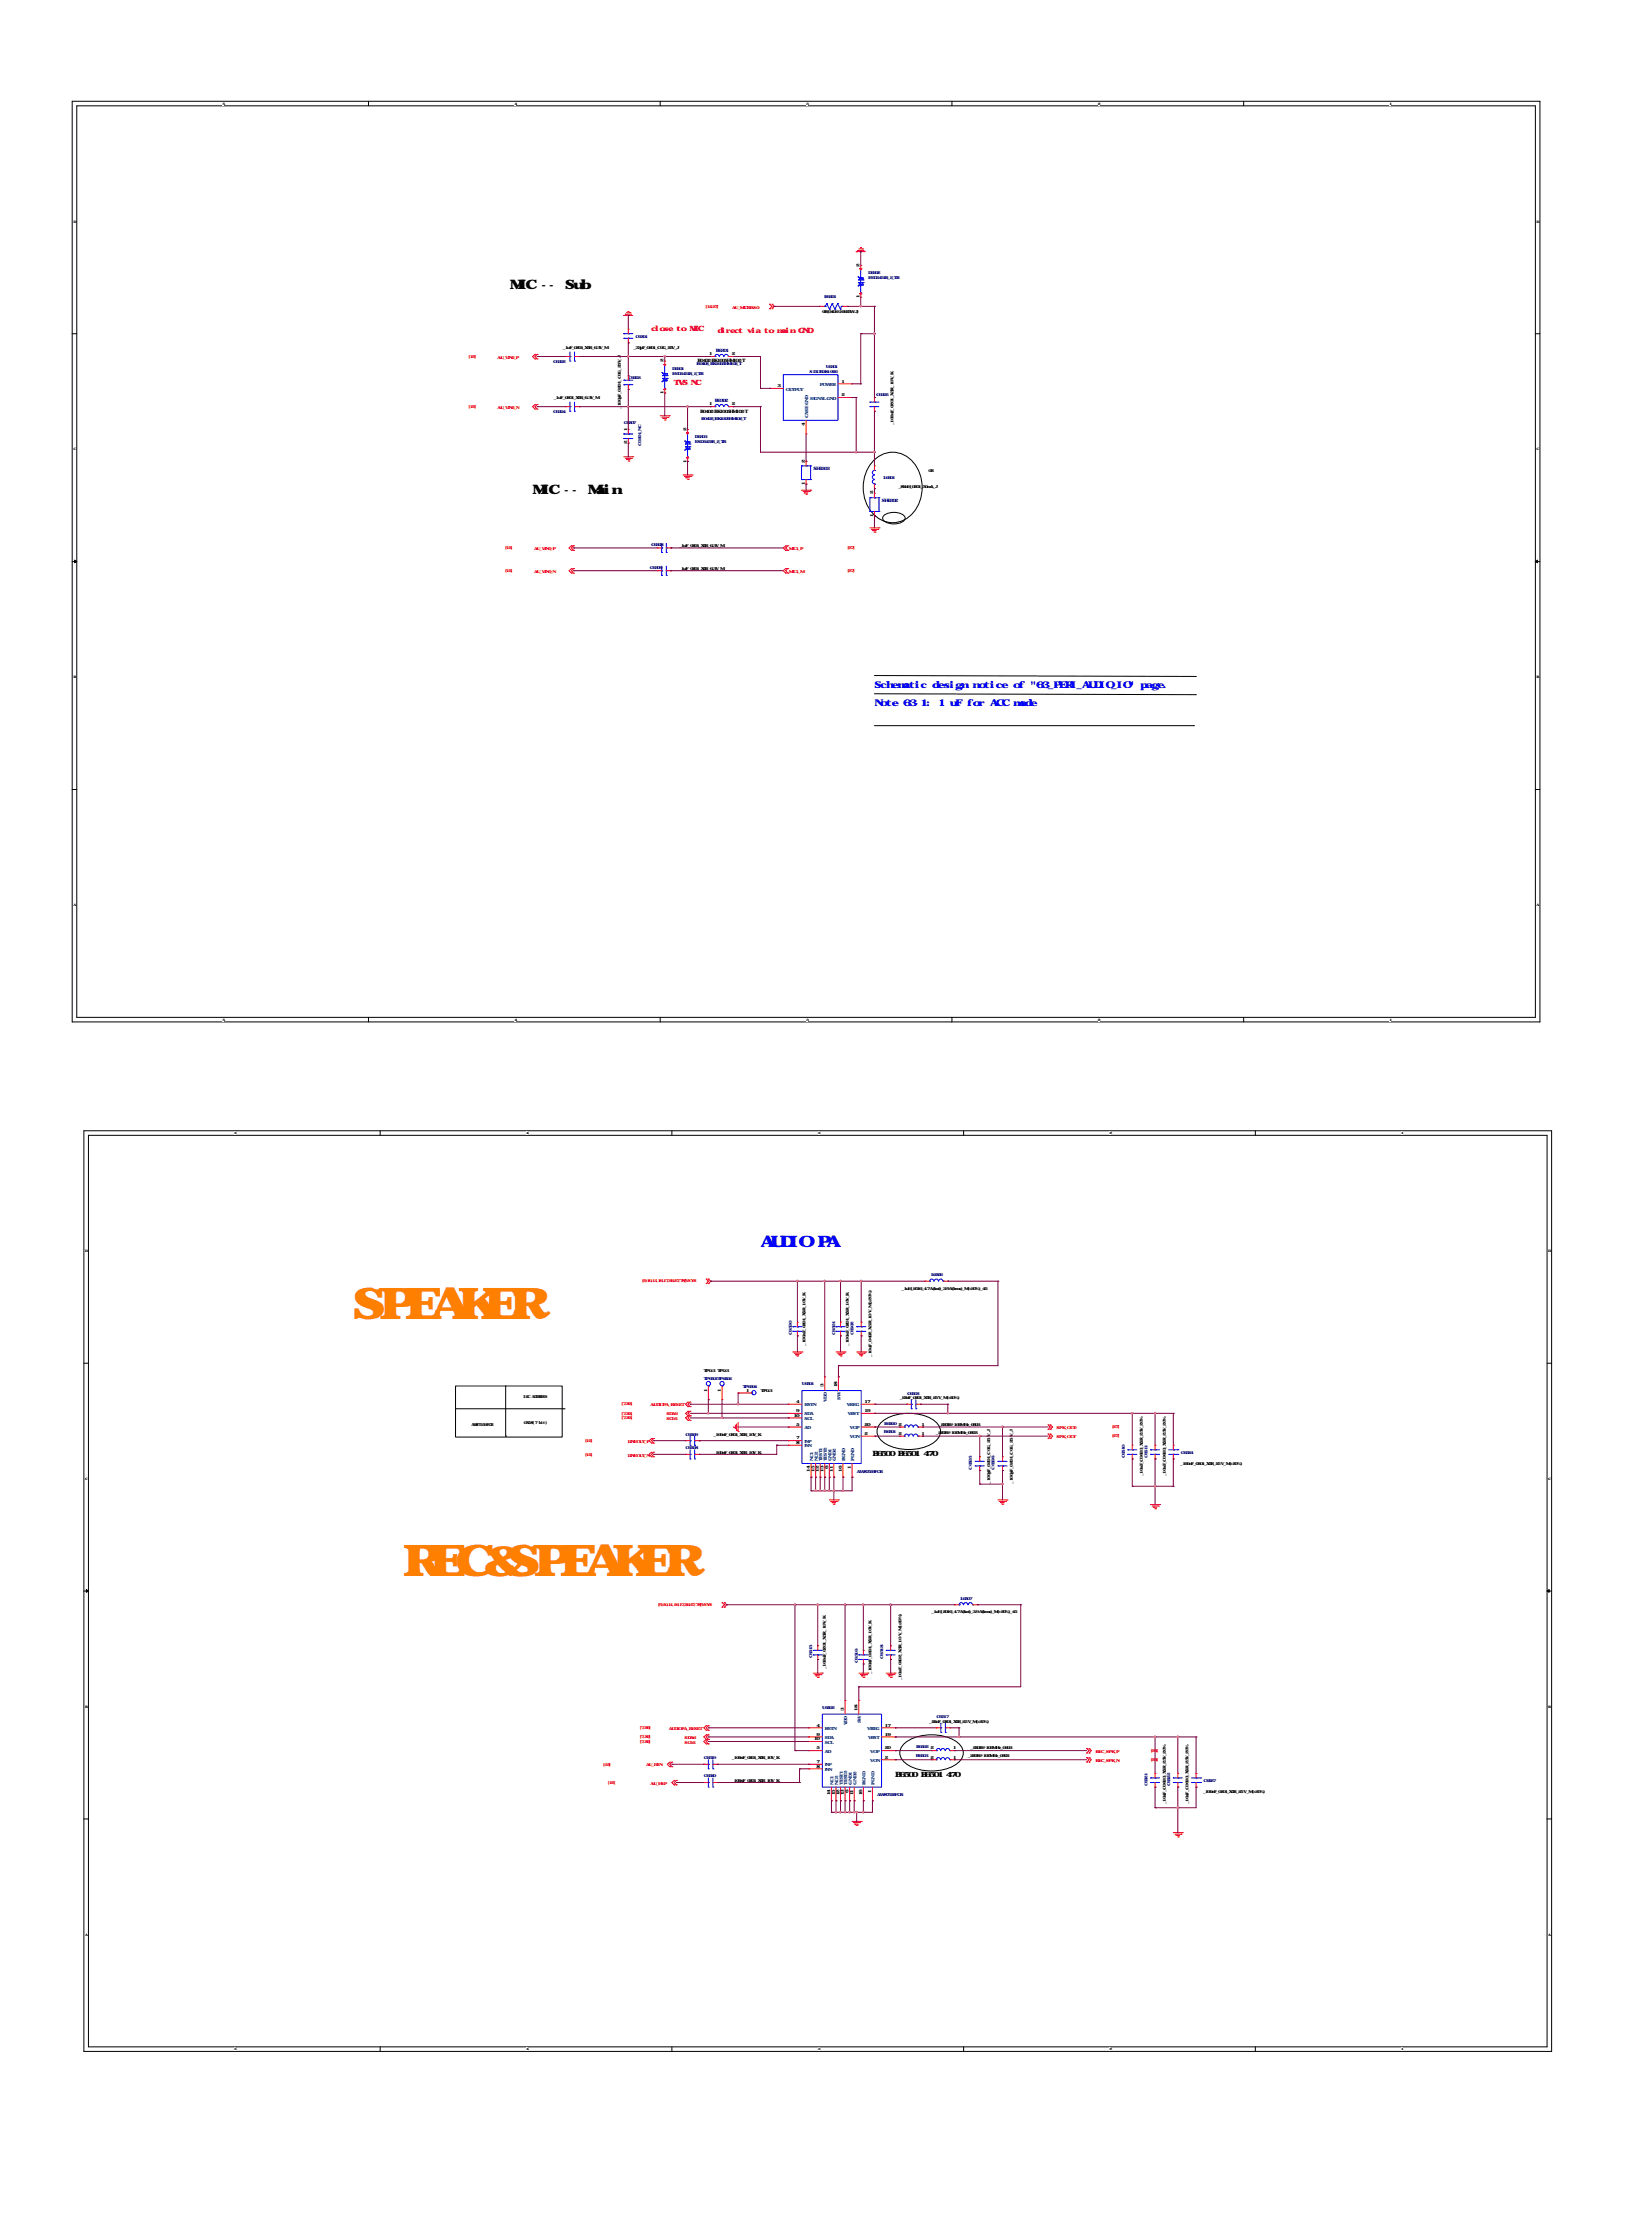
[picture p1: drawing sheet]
<svg xmlns="http://www.w3.org/2000/svg" width="230mm" height="310mm" viewBox="0 0 230 310" stroke-linecap="round" stroke-linejoin="round" font-family="sans-serif">
<defs><g id="words">
<g font-size="6.1" fill="#ff8000">
<text x="49.2" y="183.7">SPEAKER</text>
<text x="56.1" y="219.6">REC&amp;SPEAKER</text>
</g>
<text font-size="2.2" fill="#00f" x="106" y="173.7">AUDIO PA</text>
<g font-size="1.8">
<text x="71" y="40.3">MIC -- Sub</text>
<text x="74.2" y="68.9">MIC -- Main</text>
</g>
<g font-size="1.3" fill="#00f">
<text x="121.8" y="95.8">Schematic design notice of &quot;63_PERI_AUDIO_IO&quot; page.</text>
<text x="121.8" y="98.4">Note 63-1: 1 uF for ACC mode</text>
</g>
<g font-size="1" fill="#f00">
<text x="90.7" y="46.1">close to MIC</text>
<text x="99.9" y="46.4">direct via to main GND</text>
<text x="93.9" y="53.7">TVS NC</text>
</g>
<g font-size="1">
<text x="121.5" y="202.8">B6500 B6501 470 Ω磁珠</text>
<text x="124.7" y="247.6">B6500 B6501 470 Ω磁珠</text>
</g>
<g font-size=".6" fill="#000080">
<text x="114.8" y="41.6">R6301</text>
<text x="120.9" y="38.2">D6302</text>
<text x="120.9" y="38.9">ESD5451R_2_TR</text>
<text x="88.5" y="47">C6301</text>
<text x="77.1" y="50.6">C6302</text>
<text x="87.5" y="52.8">C6303</text>
<text x="93.6" y="51.5">D6301</text>
<text x="93.6" y="52.3">ESD5451R_2_TR</text>
<text x="97.1" y="50.9">B0402_BK1005HM102_T</text>
<text x="99.7" y="49">B6301</text>
<text x="112.8" y="52">S15OB381-066</text>
<text x="115" y="51.2">U6301</text>
<text x="77.1" y="57.5">C6304</text>
<text x="86.9" y="59.1">C6307</text>
<text x="97.7" y="58.5">B0402_BK1005HM102_T</text>
<text x="99.6" y="56">B6302</text>
<text x="122.1" y="55.2">C6305</text>
<text x="89.3" y="62.1" transform="rotate(-90 89.3 62.1)">C0201_NC</text>
<text x="96.8" y="61">D6303</text>
<text x="96.8" y="61.8">ESD5451R_2_TR</text>
<text x="113.3" y="65.5">SH6303</text>
<text x="122.8" y="69.9">SH6302</text>
<text x="123.1" y="66.7">L6301</text>
<text x="90.7" y="76.1">C6308</text>
<text x="90.5" y="79.3">C6309</text>
<text x="129.7" y="177.8">L6506</text>
<text x="110.3" y="186" transform="rotate(-90 110.3 186)">C6500</text>
<text x="116.3" y="186" transform="rotate(-90 116.3 186)">C6501</text>
<text x="118.9" y="186" transform="rotate(-90 118.9 186)">C6502</text>
<text x="98" y="192.3">TP6501TP6502</text>
<text x="103.5" y="193.4">TP6504</text>
<text x="111.7" y="193">U6501</text>
<text x="126.4" y="194.3">C6503</text>
<text x="95.5" y="200">C6509</text>
<text x="95.5" y="201.9">C6508</text>
<text x="123.1" y="199.7">B6501</text>
<text x="123.2" y="198.5">B6500</text>
<text x="156.7" y="203.2" transform="rotate(-90 156.7 203.2)">C6510</text>
<text x="159.9" y="203.2" transform="rotate(-90 159.9 203.2)">C6511</text>
<text x="164.5" y="202.5">C6524</text>
<text x="119.4" y="205.2">AW87559FCR</text>
<text x="135.4" y="204.7" transform="rotate(-90 135.4 204.7)">C6505</text>
<text x="138.6" y="204.7" transform="rotate(-90 138.6 204.7)">C6506</text>
<text x="133.8" y="222.9">L6507</text>
<text x="113.2" y="231" transform="rotate(-90 113.2 231)">C6515</text>
<text x="119.5" y="231.7" transform="rotate(-90 119.5 231.7)">C6516</text>
<text x="123" y="231.1" transform="rotate(-90 123 231.1)">C6518</text>
<text x="114.6" y="238.1">U6502</text>
<text x="130.5" y="239.4">C6517</text>
<text x="98" y="245.1">C6519</text>
<text x="127.6" y="244.8">B6503</text>
<text x="127.6" y="243.6">B6502</text>
<text x="98" y="247.6">C6520</text>
<text x="122.2" y="250.3">AW87559FCR</text>
<text x="159.9" y="248.9" transform="rotate(-90 159.9 248.9)">C6521</text>
<text x="163" y="248.9" transform="rotate(-90 163 248.9)">C6522</text>
<text x="167.7" y="248.3">C6527</text>
</g>
<g font-size=".6">
<text x="119.7" y="41.6" transform="rotate(-90 119.7 41.6)">1</text>
<text x="119.7" y="37.1" transform="rotate(-90 119.7 37.1)">2</text>
<text x="113.2" y="43.6">电阻</text>
<text x="114.5" y="43.6">0R(0402-0.0625W-J)</text>
<text x="77.1" y="48.7">电容</text>
<text x="78.4" y="48.7">_1uF_0201_X5R_6.3V_M</text>
<text x="86.9" y="48.7">电容</text>
<text x="88.2" y="48.7">_33pF_0201_C0G_25V_J</text>
<text x="92.4" y="50.5" transform="rotate(-90 92.4 50.5)">2</text>
<text x="97.2" y="50.4">B0402-BK1005HM102-T</text>
<text x="98.8" y="49.5">1</text>
<text x="102" y="49.5">2</text>
<text x="108.3" y="53.9">3</text>
<text x="117.2" y="53.3">1</text>
<text x="75.8" y="55.6">电容</text>
<text x="77.2" y="55.6">_1uF_0201_X5R_6.3V_M</text>
<text x="86.5" y="57" transform="rotate(-90 86.5 57)">_100pF_0201_C0G_25V_J</text>
<text x="87.4" y="60" transform="rotate(-90 87.4 60)">1</text>
<text x="92.4" y="54.9" transform="rotate(-90 92.4 54.9)">1</text>
<text x="95.6" y="60" transform="rotate(-90 95.6 60)">2</text>
<text x="97.6" y="57.5">B0402-BK1005HM102-T</text>
<text x="98.8" y="56.5">1</text>
<text x="102" y="56.5">2</text>
<text x="112.1" y="59.4" transform="rotate(-90 112.1 59.4)">4</text>
<text x="117.2" y="55.2">2</text>
<text x="124.5" y="59.2" transform="rotate(-90 124.5 59.2)">_100nF_0201_X5R_10V_K</text>
<text x="87.4" y="61.9" transform="rotate(-90 87.4 61.9)">2</text>
<text x="95.6" y="64.4" transform="rotate(-90 95.6 64.4)">1</text>
<text x="112.1" y="64.4" transform="rotate(-90 112.1 64.4)">2</text>
<text x="128.2" y="65.8">先贴</text>
<text x="129.4" y="65.8">0R</text>
<text x="112.1" y="67.6" transform="rotate(-90 112.1 67.6)">1</text>
<text x="121.6" y="68.9" transform="rotate(-90 121.6 68.9)">2</text>
<text x="122.5" y="68">叠层电感</text>
<text x="125.2" y="68">_82nH_0201_50mA_J</text>
<text x="93.2" y="76.2">电容</text>
<text x="94.6" y="76.2">_1uF_0201_X5R_6.3V_M</text>
<text x="121.6" y="72.1" transform="rotate(-90 121.6 72.1)">1</text>
<text x="123.1" y="72.5">单点下地</text>
<text x="93.2" y="79.4">电容</text>
<text x="94.6" y="79.4">_1uF_0201_X5R_6.3V_M</text>
<text x="120.9" y="179.7">贴片功率电感器</text>
<text x="125.6" y="179.7">_1uH_2016_4.7 A(lrat)_3.9 A(lrms)_M(±20%)_45</text>
<text x="137.5" y="179.7">毫欧</text>
<text x="98" y="191.1">TP0.3</text>
<text x="99.9" y="191.1">TP0.3</text>
<text x="112.2" y="187.5" transform="rotate(-90 112.2 187.5)">_100nF_0201_X5R_10V_K</text>
<text x="118.2" y="187.5" transform="rotate(-90 118.2 187.5)">_100nF_0201_X5R_10V_K</text>
<text x="121.4" y="189" transform="rotate(-90 121.4 189)">_10uF_0402_X5R_10 V_M(±20%)</text>
<text x="72.9" y="194.7">I2C ADDRESS</text>
<text x="98.5" y="193.9" transform="rotate(-90 98.5 193.9)">1</text>
<text x="100.4" y="193.9" transform="rotate(-90 100.4 193.9)">1</text>
<text x="103.9" y="193.9">1</text>
<text x="106" y="194">TP0.3</text>
<text x="110.6" y="197.4">10</text>
<text x="110.9" y="195.5">4</text>
<text x="110.9" y="196.7">9</text>
<text x="114.7" y="193.3" transform="rotate(-90 114.7 193.3)">3</text>
<text x="116.6" y="193.3" transform="rotate(-90 116.6 193.3)">18</text>
<text x="120.4" y="196.7">19</text>
<text x="120.4" y="195.5">17</text>
<text x="124" y="194.9">电容</text>
<text x="125.3" y="194.9">_22nF_0201_X5R_25 V_M(±20%)</text>
<text x="65.7" y="198.7">AW87559FCR</text>
<text x="73" y="198.4">0X58(7 bit)</text>
<text x="98" y="200">电容</text>
<text x="98" y="202.5">电容</text>
<text x="99.4" y="200">_100nF_0201_X5R_10V_K</text>
<text x="99.4" y="202.5">_100nF_0201_X5R_10V_K</text>
<text x="110.9" y="198.7">5</text>
<text x="110.9" y="200.6">7</text>
<text x="110.9" y="201.2">8</text>
<text x="120.4" y="199.9">2</text>
<text x="120.4" y="198.7">20</text>
<text x="125.2" y="198.7">2</text>
<text x="125.2" y="199.9">2</text>
<text x="128.4" y="198.7">1</text>
<text x="128.4" y="199.9">1</text>
<text x="129" y="199.8">磁珠</text>
<text x="129.4" y="198.6">磁珠</text>
<text x="130.4" y="199.8">_220R@100MHz_0603</text>
<text x="130.8" y="198.6">_220R@100MHz_0603</text>
<text x="112.8" y="205" transform="rotate(-90 112.8 205)">14</text>
<text x="113.5" y="205" transform="rotate(-90 113.5 205)">15</text>
<text x="114.1" y="205" transform="rotate(-90 114.1 205)">12</text>
<text x="114.7" y="205" transform="rotate(-90 114.7 205)">13</text>
<text x="115.4" y="204.7" transform="rotate(-90 115.4 204.7)">6</text>
<text x="116" y="205" transform="rotate(-90 116 205)">11</text>
<text x="117.3" y="205" transform="rotate(-90 117.3 205)">16</text>
<text x="118.5" y="204.7" transform="rotate(-90 118.5 204.7)">1</text>
<text x="137.9" y="206.7" transform="rotate(-90 137.9 206.7)">_100pF_0201_C0G_25 V_J</text>
<text x="141.1" y="206.7" transform="rotate(-90 141.1 206.7)">_100pF_0201_C0G_25 V_J</text>
<text x="159.2" y="205.7" transform="rotate(-90 159.2 205.7)">_10uF_C0603_X5R_25V_20%</text>
<text x="162.4" y="205.7" transform="rotate(-90 162.4 205.7)">_10uF_C0603_X5R_25V_20%</text>
<text x="163.1" y="204.2">电容</text>
<text x="164.4" y="204.2">_100nF_0201_X5R_25 V_M(±20%)</text>
<text x="125" y="224.8">贴片功率电感器</text>
<text x="129.8" y="224.8">_1uH_2016_4.7 A(lrat)_3.9 A(lrms)_M(±20%)_45</text>
<text x="141.7" y="224.8">毫欧</text>
<text x="115.1" y="232.6" transform="rotate(-90 115.1 232.6)">_100nF_0201_X5R_10V_K</text>
<text x="121.4" y="233.2" transform="rotate(-90 121.4 233.2)">_100nF_0201_X5R_10V_K</text>
<text x="117.6" y="238.3" transform="rotate(-90 117.6 238.3)">3</text>
<text x="119.5" y="238.4" transform="rotate(-90 119.5 238.4)">18</text>
<text x="125.6" y="234.1" transform="rotate(-90 125.6 234.1)">_10uF_0402_X5R_10 V_M(±20%)</text>
<text x="100.6" y="245.1">电容</text>
<text x="101.9" y="245.1">_100nF_0201_X5R_10V_K</text>
<text x="113.4" y="242.5">10</text>
<text x="113.7" y="240.6">4</text>
<text x="113.7" y="241.8">9</text>
<text x="113.7" y="243.7">5</text>
<text x="113.7" y="245.6">7</text>
<text x="123.3" y="245">2</text>
<text x="123.3" y="243.7">20</text>
<text x="123.3" y="241.8">19</text>
<text x="123.3" y="240.6">17</text>
<text x="128.1" y="240">电容</text>
<text x="129.5" y="240">_22nF_0201_X5R_25 V_M(±20%)</text>
<text x="129.6" y="243.7">2</text>
<text x="129.6" y="245">2</text>
<text x="132.8" y="243.7">1</text>
<text x="132.8" y="245">1</text>
<text x="133.5" y="244.8">磁珠</text>
<text x="133.9" y="243.7">磁珠</text>
<text x="134.8" y="244.8">_220R@100MHz_0603</text>
<text x="135.2" y="243.7">_220R@100MHz_0603</text>
<text x="100.6" y="248.3">电容</text>
<text x="101.9" y="248.3">_100nF_0201_X5R_10V_K</text>
<text x="113.7" y="246.3">8</text>
<text x="115.7" y="250.1" transform="rotate(-90 115.7 250.1)">14</text>
<text x="116.3" y="250.1" transform="rotate(-90 116.3 250.1)">15</text>
<text x="116.9" y="250.1" transform="rotate(-90 116.9 250.1)">12</text>
<text x="117.6" y="250.1" transform="rotate(-90 117.6 250.1)">13</text>
<text x="118.2" y="249.8" transform="rotate(-90 118.2 249.8)">6</text>
<text x="118.8" y="250.1" transform="rotate(-90 118.8 250.1)">11</text>
<text x="120.1" y="250.1" transform="rotate(-90 120.1 250.1)">16</text>
<text x="121.4" y="249.8" transform="rotate(-90 121.4 249.8)">1</text>
<text x="162.4" y="251.4" transform="rotate(-90 162.4 251.4)">_10uF_C0603_X5R_25V_20%</text>
<text x="165.6" y="251.4" transform="rotate(-90 165.6 251.4)">_10uF_C0603_X5R_25V_20%</text>
<text x="166.2" y="249.9">电容</text>
<text x="167.6" y="249.9">_100nF_0201_X5R_25 V_M(±20%)</text>
</g>
<g font-size=".6" fill="#f00">
<text x="98.3" y="42.9">[12,27]</text>
<text x="102" y="43">AU_MICBIAS0</text>
<text x="65.3" y="49.8">[12]</text>
<text x="69.3" y="50">AU_VIN2_P</text>
<text x="65.3" y="56.8">[12]</text>
<text x="69.3" y="57">AU_VIN2_N</text>
<text x="70.4" y="76.5">[12]</text>
<text x="74.4" y="76.6">AU_VIN0_P</text>
<text x="109.9" y="76.6">MIC1_P</text>
<text x="118" y="76.5">[27]</text>
<text x="70.4" y="79.7">[12]</text>
<text x="74.4" y="79.8">AU_VIN0_N</text>
<text x="109.9" y="79.8">MIC1_M</text>
<text x="118" y="79.7">[27]</text>
<text x="89.5" y="178.7">[9,10,11,16,17,26,27,78]VSYS</text>
<text x="86.6" y="197.7">[7,26]</text>
<text x="86.6" y="197.1">[7,26]</text>
<text x="86.6" y="195.8">[7,26]</text>
<text x="90.6" y="195.9">AUDIOPA_RESET</text>
<text x="92.8" y="197.8">SCL6</text>
<text x="92.8" y="197.2">SDA6</text>
<text x="81.5" y="200.9">[12]</text>
<text x="81.5" y="202.8">[12]</text>
<text x="87.5" y="201">LINEOUT_P</text>
<text x="87.5" y="202.9">LINEOUT_N</text>
<text x="147.2" y="199.1">SPK_OUT+</text>
<text x="147.2" y="200.4">SPK_OUT-</text>
<text x="154.9" y="199">[27]</text>
<text x="154.9" y="200.3">[27]</text>
<text x="91.7" y="223.8">[9,10,11,16,17,26,27,78]VSYS</text>
<text x="84" y="246">[12]</text>
<text x="89.1" y="242.2">[7,26]</text>
<text x="89.1" y="242.8">[7,26]</text>
<text x="89.1" y="240.9">[7,26]</text>
<text x="93.2" y="241">AUDIOPA_RESET</text>
<text x="95.4" y="242.3">SDA6</text>
<text x="95.4" y="242.9">SCL6</text>
<text x="152.6" y="244.2">REC_SPK_P</text>
<text x="152.6" y="245.5">REC_SPK_N</text>
<text x="160.3" y="244.1">[24]</text>
<text x="160.3" y="245.3">[24]</text>
<text x="84.7" y="248.5">[12]</text>
<text x="90" y="246.1">AU_HSN</text>
<text x="90.6" y="248.7">AU_HSP</text>
</g>
<g font-size=".6" fill="#004080">
<text x="114.2" y="53.8">POWER</text>
<text x="109.5" y="54.4">OUTPUT</text>
<text x="112.6" y="58.2" transform="rotate(-90 112.6 58.2)">CASE GND</text>
<text x="112.9" y="55.7">SIGNAL GND</text>
<text x="112.1" y="195.9">RSTN</text>
<text x="112.1" y="197.2">SDA</text>
<text x="112.1" y="197.8">SCL</text>
<text x="115.2" y="195.3" transform="rotate(-90 115.2 195.3)">VDD</text>
<text x="117.1" y="195" transform="rotate(-90 117.1 195)">SW</text>
<text x="118" y="195.9">VREG</text>
<text x="118.1" y="197.2">VBST</text>
<text x="112.1" y="199.1">AD</text>
<text x="112.1" y="201">INP</text>
<text x="112.1" y="201.7">INN</text>
<text x="113.3" y="203.6" transform="rotate(-90 113.3 203.6)">NC1</text>
<text x="113.9" y="203.6" transform="rotate(-90 113.9 203.6)">NC2</text>
<text x="114.6" y="203.6" transform="rotate(-90 114.6 203.6)">TEST1</text>
<text x="115.2" y="203.6" transform="rotate(-90 115.2 203.6)">TEST2</text>
<text x="115.8" y="203.6" transform="rotate(-90 115.8 203.6)">GND1</text>
<text x="116.5" y="203.6" transform="rotate(-90 116.5 203.6)">GND2</text>
<text x="117.7" y="203.6" transform="rotate(-90 117.7 203.6)">BGND</text>
<text x="118.4" y="200.4">VON</text>
<text x="118.4" y="199.1">VOP</text>
<text x="119" y="203.6" transform="rotate(-90 119 203.6)">PGND</text>
<text x="114.9" y="241">RSTN</text>
<text x="114.9" y="242.3">SDA</text>
<text x="114.9" y="242.9">SCL</text>
<text x="114.9" y="244.2">AD</text>
<text x="118" y="240.4" transform="rotate(-90 118 240.4)">VDD</text>
<text x="119.9" y="240.1" transform="rotate(-90 119.9 240.1)">SW</text>
<text x="120.8" y="241">VREG</text>
<text x="120.9" y="242.3">VBST</text>
<text x="121.2" y="245.5">VON</text>
<text x="121.2" y="244.2">VOP</text>
<text x="114.9" y="246.1">INP</text>
<text x="114.9" y="246.7">INN</text>
<text x="116.1" y="248.6" transform="rotate(-90 116.1 248.6)">NC1</text>
<text x="116.8" y="248.6" transform="rotate(-90 116.8 248.6)">NC2</text>
<text x="117.4" y="248.6" transform="rotate(-90 117.4 248.6)">TEST1</text>
<text x="118" y="248.6" transform="rotate(-90 118 248.6)">TEST2</text>
<text x="118.7" y="248.6" transform="rotate(-90 118.7 248.6)">GND1</text>
<text x="119.3" y="248.6" transform="rotate(-90 119.3 248.6)">GND2</text>
<text x="120.6" y="248.6" transform="rotate(-90 120.6 248.6)">BGND</text>
<text x="121.8" y="248.6" transform="rotate(-90 121.8 248.6)">PGND</text>
</g>
<g font-size=".5">
<text x="31" y="14.6">5</text>
<text x="71.7" y="14.6">4</text>
<text x="112.3" y="14.6">3</text>
<text x="152.9" y="14.6">2</text>
<text x="193.6" y="14.6">1</text>
<text x="10.2" y="31">D</text>
<text x="214.1" y="31">D</text>
<text x="10.2" y="62.8">C</text>
<text x="214.1" y="62.8">C</text>
<text x="10.2" y="94.5">B</text>
<text x="214.1" y="94.5">B</text>
<text x="10.2" y="126.3">A</text>
<text x="214.1" y="126.3">A</text>
<text x="31" y="142.2">5</text>
<text x="71.7" y="142.2">4</text>
<text x="112.3" y="142.2">3</text>
<text x="152.9" y="142.2">2</text>
<text x="193.6" y="142.2">1</text>
<text x="32.6" y="158">5</text>
<text x="73.3" y="158">4</text>
<text x="113.9" y="158">3</text>
<text x="154.6" y="158">2</text>
<text x="195.2" y="158">1</text>
<text x="11.9" y="174.4">D</text>
<text x="215.7" y="174.4">D</text>
<text x="11.9" y="206.2">C</text>
<text x="215.7" y="206.2">C</text>
<text x="11.9" y="237.9">B</text>
<text x="215.7" y="237.9">B</text>
<text x="11.9" y="269.7">A</text>
<text x="215.7" y="269.7">A</text>
<text x="32.6" y="285.6">5</text>
<text x="73.3" y="285.6">4</text>
<text x="113.9" y="285.6">3</text>
<text x="154.6" y="285.6">2</text>
<text x="195.2" y="285.6">1</text>
</g>
</g></defs>
<path d="M11.7 157.5h204.5v128.3h-204.5zM12.3 158.2h203.2v127h-203.2z" fill="none" stroke="#000" stroke-width=".14"/>
<g fill="#fff">
<path d="M32.6 157.6h.3v.5h-.3z"/>
<path d="M32.6 285.3h.3v.5h-.3z"/>
</g>
<path d="M53 157.5v.7M53 285.2v.6" fill="none" stroke="#000" stroke-width=".14"/>
<g fill="#fff">
<path d="M73.3 157.6h.2v.5h-.2z"/>
<path d="M73.3 285.3h.2v.5h-.2z"/>
</g>
<path d="M93.6 157.5v.7M93.6 285.2v.6" fill="none" stroke="#000" stroke-width=".14"/>
<g fill="#fff">
<path d="M113.9 157.6h.2v.5h-.2z"/>
<path d="M113.9 285.3h.2v.5h-.2z"/>
</g>
<path d="M134.2 157.5v.7M134.2 285.2v.6" fill="none" stroke="#000" stroke-width=".14"/>
<g fill="#fff">
<path d="M154.6 157.6h.2v.5h-.2z"/>
<path d="M154.6 285.3h.2v.5h-.2z"/>
</g>
<path d="M174.9 157.5v.7M174.9 285.2v.6" fill="none" stroke="#000" stroke-width=".14"/>
<g fill="#fff">
<path d="M195.2 157.6h.2v.5h-.2z"/>
<path d="M195.2 285.3h.2v.5h-.2z"/>
<path d="M11.9 174.1h.3v.5h-.3z"/>
<path d="M215.7 174.1h.3v.5h-.3z"/>
<path d="M11.9 205.8h.3v.5h-.3z"/>
<path d="M215.7 205.8h.3v.5h-.3z"/>
</g>
<path d="M11.7 189.9h.6M215.5 189.9h.7" fill="none" stroke="#000" stroke-width=".14"/>
<g fill="#fff">
<path d="M11.9 237.6h.2v.5h-.2z"/>
<path d="M215.7 237.6h.2v.5h-.2z"/>
</g>
<path d="M11.7 221.7h.6M215.5 221.7h.7" fill="none" stroke="#000" stroke-width=".14"/>
<path d="M12 221.5l.3 .2-.3 .2zM215.5 221.7l.3-.2v.4z" fill="#000" stroke="#000" stroke-width=".14"/>
<g fill="#fff">
<path d="M11.9 269.3h.3v.5h-.3z"/>
<path d="M215.7 269.3h.3v.5h-.3z"/>
</g>
<path d="M10.1 14.1h204.4v128.3h-204.4zM10.7 14.7h203.2v127h-203.2zM63.5 196.3h15.1M63.5 193.1h14.8v7.1h-14.8zM70.4 193.1v7M78.6 196.3h.1M122.9 198a6.6 6.6 0 0 1 7.4 0 1.69 1.69 0 0 1 0 2.8 6.6 6.6 0 0 1-7.4 0 1.69 1.69 0 0 1 0-2.8zM70.4 200.1h.1M11.7 253.4h.6M126.1 242.8a6.6 6.6 0 0 1 7.3 0 1.69 1.69 0 0 1 0 2.8 6.6 6.6 0 0 1-7.3 0 1.69 1.69 0 0 1 0-2.8zM215.5 253.4h.7" fill="none" stroke="#000" stroke-width=".14"/>
<g fill="none" stroke="#f00" stroke-width=".14">
<path d="M98.4 178.2h.1M98.4 178.8h.1M98.4 178.2l.3 .3-.3 .3M98.7 178.2l.3 .3-.3 .3M98.7 178.8h.1M98.7 178.2h.1M128.9 178.5h.6M128.9 178.5h.1M131.4 178.5h.6M132 178.5h.1M95.8 197.3h.1M95.8 197.9h.1"/>
<path d="M95.8 196.6h.1M95.8 195.3h.1M95.8 196h.1M95.8 197.3l-.3 .3 .3 .3M95.8 196.6l-.3 .3 .3 .4M95.8 195.3l-.3 .3 .3 .4M96.1 197.3h.1M96.1 197.9h.1M96.1 196.6h.1M96.1 195.3h.1M96.1 196h.1M96.1 197.3l-.3 .3 .3 .3"/>
<path d="M96.1 196.6l-.3 .3 .3 .4M96.1 195.3l-.3 .3 .3 .4M98.7 195h.1M98.7 193.1v1.9M100.6 195h.1M100.6 193.1v1.9M102.2 198.9h.1M102.2 198.8v.1M102.4 198.6h.1M102.4 198.6v.5M102.6 199.3h.1M102.6 198.4v.9"/>
<path d="M102.8 199.5h.1M102.8 194.1h.1M102.8 198.2v1.3M102.8 194.1h1.9M109.8 198.8h1.9M109.8 195.6h1.9M109.8 196.9h1.9M109.8 197.6h1.9M109.8 195.6h.1M109.8 196.9h.1M109.8 197.6h.1M109.8 198.8h.1"/>
<path d="M110.4 188.4h1.3M110.6 188.5h.9M110.8 188.7h.1M110.8 188.7h.5M111 188.9h.1M111.1 184.2h.1M111.1 186.1h.1M111.1 184.2v.7M111.1 185.5v.6M111.1 188.9h.1M111.5 188.5h.1M111.7 188.4h.1"/>
<path d="M114.9 191.8h.1M114.9 191.8v1.9M116.5 188.4h1.2M116.7 188.5h.9M116.8 191.8h.1M116.8 191.8v1.9M116.8 188.7h.1M116.8 188.7h.5M117.1 188.9h.1M117.1 184.2h.1M117.1 186.1h.1M117.1 184.2v.7"/>
<path d="M117.1 185.5v.6M117.2 188.9h.1M117.6 188.5h.1M117.7 188.4h.1M119.3 188.4h1.3M119.5 188.5h.9M119.7 188.7h.1M119.7 188.7h.5M119.9 188.9h.1M120 184.2h.1M120 186.1h.1M120 184.2v.7"/>
<path d="M120 185.5v.6M120 198.8h1.9M120 195.6h1.9M120 196.9h1.9M120 188.9h.1M120.4 188.5h.1M120.6 188.4h.1M121.9 198.8h.1M121.9 196.9h.1M121.9 195.6h.1M125.4 198.8h.6M125.4 198.8h.1"/>
<path d="M126.3 195.6h.1M126.3 195.6h.7M127.6 195.6h.6M127.9 198.8h.6M128.2 195.6h.1M128.5 198.8h.1M146 198.5l.3 .3-.3 .4M146 199.8l.3 .3-.3 .3M146 198.5h.1M146 199.2h.1M146 199.8h.1M146.3 198.5l.3 .3-.3 .4"/>
<path d="M146.3 199.8l.3 .3-.3 .3M146.3 198.5h.1M146.3 199.2h.1M146.3 199.8h.1M90.8 200.4l-.4 .3 .4 .4M90.8 202.3l-.4 .3 .4 .4M90.8 200.4h.1M90.8 201.1h.1M90.8 202.3h.1M90.8 203h.1M91.1 200.4h.1M91.1 201.1h.1"/>
<path d="M91.1 202.3h.1M91.1 203h.1M91.1 202.3l-.3 .3 .3 .4M91.1 200.4l-.3 .3 .3 .4M95.5 200.7h.6M95.5 202.6h.6M95.5 200.7h.1M95.5 202.6h.1M96.8 200.7h.6M96.8 202.6h.6M97.4 200.7h.1M97.4 202.6h.1"/>
<path d="M109.8 200.7h1.9M109.8 201.4h1.9M109.8 200.7h.1M109.8 201.4h.1M113 205.8h.1M113 203.9v1.9M113.6 205.8h.1M113.6 203.9v1.9M114.3 205.8h.1M114.3 203.9v1.9M114.9 205.8h.1M114.9 203.9v1.9"/>
<path d="M115.5 205.8h.1M115.5 209h1.3M115.5 203.9v1.9M115.7 209.2h.9M115.9 209.4h.1M115.9 209.4h.5M116.1 209.6h.1M116.2 205.8h.1M116.2 203.9v1.9M116.2 209.6h.1M116.6 209.2h.1M116.8 209h.1"/>
<path d="M117.4 205.8h.1M117.4 203.9v1.9M118.7 205.8h.1M118.7 203.9v1.9M120 200.1h1.9M121.9 200.1h.1M125.4 200.1h.6M125.4 200.1h.1M127.9 200.1h.6M128.5 200.1h.1M136.5 203h.1M136.5 204.9h.1"/>
<path d="M136.5 203v.6M136.5 204.2v.7M139 209h1.3M139.2 209.2h.9M139.4 209.4h.1M139.4 209.4h.5M139.6 209.6h.1M139.7 203h.1M139.7 204.9h.1M139.7 203v.6M139.7 204.2v.7M139.7 209.6h.1"/>
<path d="M140.1 209.2h.1M140.3 209h.1M146 200.4h.1M146.3 200.4h.1M157.7 201.4h.1M157.7 203.3h.1M157.7 201.4v.6M157.7 202.6v.7M160.3 209.6h1.2M160.5 209.8h.9M160.7 210h.1M160.7 210h.5"/>
<path d="M160.9 210.2h.1M160.9 201.4h.1M160.9 203.3h.1M160.9 201.4v.6M160.9 202.6v.7M161 210.2h.1M161.4 209.8h.1M161.5 209.6h.1M163.5 203.3h.1M163.5 201.4h.1M163.5 201.4v.6M163.5 202.6v.7"/>
<path d="M100.6 223.3l.3 .3-.3 .3M100.6 223.3h.1M100.6 223.9h.1M100.9 223.3l.3 .3-.3 .3M100.9 223.9h.1M100.9 223.3h.1M113.3 233.1h1.3M113.5 233.3h.9M113.7 233.5h.1M113.7 233.5h.5M113.9 233.7h.1M113.9 229.3h.1"/>
<path d="M113.9 231.2h.1M113.9 229.3v.6M113.9 230.6v.6M114 233.7h.1M114.4 233.3h.1M114.6 233.1h.1M117.7 236.9h.1M117.7 236.9v1.9M119.6 236.9h.1M119.6 233.1h1.3M119.6 236.9v1.9M119.8 233.3h.9"/>
<path d="M120 233.5h.1M120 233.5h.5M120.2 233.7h.2M120.3 229.9h.1M120.3 231.8h.1M120.3 229.9v.7M120.3 231.2v.6M120.4 233.7h.1M120.7 233.3h.1M120.9 233.1h.1M123.4 233.1h1.3M123.7 233.3h.8"/>
<path d="M123.8 233.5h.1M123.8 233.5h.5M124 233.7h.2M124.1 229.3h.1M124.1 231.2h.1M124.1 229.3v.6M124.1 230.6v.6M124.2 233.7h.1M124.5 233.3h.1M124.7 233.1h.1M133 223.6h.1M133 223.6h.6"/>
<path d="M135.5 223.6h.6M136.1 223.6h.1M93.3 245.5l-.3 .3 .3 .3M93.3 245.5h.1M93.3 246.1h.1M93.6 245.5h.1M93.6 246.1h.1M93.6 245.5l-.3 .3 .3 .3M93.9 248.1l-.3 .3 .3 .3M93.9 248.1h.1M93.9 248.7h.1M94.2 248.1h.1"/>
<path d="M94.2 248.7h.1M94.2 248.1l-.3 .3 .3 .3M98 248.4h.1M98 245.8h.1M98 245.8h.7M98 248.4h.7M98.4 240.4h.1M98.4 241.1h.1M98.4 241.7h.1M98.4 242.3h.1M98.4 243h.1M98.4 240.4l-.4 .3 .4 .4"/>
<path d="M98.4 241.7l-.4 .3 .4 .3M98.4 242.3l-.4 .3 .4 .4M98.7 240.4l-.3 .3 .3 .4M98.7 241.7l-.3 .3 .3 .3M98.7 242.3l-.3 .3 .3 .4M98.7 240.4h.1M98.7 241.1h.1M98.7 241.7h.1M98.7 242.3h.1M98.7 243h.1M99.3 245.8h.7M99.3 248.4h.7"/>
<path d="M100 248.4h.1M100 245.8h.1M112.7 240.7h1.9M112.7 242h1.9M112.7 242.6h1.9M112.7 243.9h1.9M112.7 245.8h1.9M112.7 246.4h1.9M112.7 240.7h.1M112.7 242h.1M112.7 242.6h.1M112.7 243.9h.1"/>
<path d="M112.7 245.8h.1M112.7 246.4h.1M115.8 250.9h.1M115.8 249v1.9M116.5 250.9h.1M116.5 249v1.9M117.1 250.9h.1M117.1 249v1.9M117.7 250.9h.1M117.7 249v1.9M118.4 250.9h.1M118.4 249v1.9"/>
<path d="M118.7 253.8h1.3M118.9 253.9h.9M119 250.9h.1M119 249v1.9M119.1 254.2h.1M119.1 254.2h.5M119.3 254.3h.1M119.4 254.3h.1M119.8 253.9h.1M120 253.8h.1M120.3 250.9h.1M120.3 249v1.9"/>
<path d="M121.5 250.9h.1M121.5 249v1.9M122.8 240.7h1.9M122.8 242h1.9M122.8 243.9h1.9M122.8 245.2h1.9M124.7 245.2h.1M124.7 243.9h.1M124.7 242h.1M124.7 240.7h.1M129.8 243.9h.1M129.8 245.2h.1"/>
<path d="M129.8 243.9h.6M129.8 245.2h.6M130.4 240.7h.7M130.4 240.7h.1M131.7 240.7h.6M132.3 240.7h.1M132.3 243.9h.7M132.3 245.2h.7M133 243.9h.1M133 245.2h.1M151.4 243.6l.3 .3-.3 .3M151.4 244.9l.3 .3-.3 .3"/>
<path d="M151.4 243.6h.1M151.4 244.2h.1M151.4 244.9h.1M151.4 245.5h.1M151.7 243.6l.3 .3-.3 .3M151.7 244.9l.3 .3-.3 .3M151.7 243.6h.1M151.7 244.2h.1M151.7 244.9h.1M151.7 245.5h.1M160.9 247.1h.1M160.9 249h.1"/>
<path d="M160.9 247.1v.6M160.9 248.4v.6M163.5 255.3h1.2M163.7 255.5h.9M163.8 255.7h.1M163.8 255.7h.5M164 255.9h.2M164.1 247.1h.1M164.1 249h.1M164.1 247.1v.6M164.1 248.4v.6M164.2 255.9h.1"/>
<path d="M164.6 255.5h.1M164.7 255.3h.1M166.6 249h.1M166.6 247.1h.1M166.6 247.1v.6M166.6 248.4v.6"/>
</g>
<g fill="none" stroke="#00f" stroke-width=".14">
<path d="M129.5 178.5h.1M129.5 178.5a.3 .3 0 0 1 .3-.3 .3 .3 0 0 1 .3 .3M130.1 178.5a.3 .3 0 0 1 .3-.3 .3 .3 0 0 1 .3 .3M130.8 178.5a.3 .3 0 0 1 .3-.3 .3 .3 0 0 1 .3 .3M131.4 178.5h.1M98.7 193.1h.1M100.6 193.1h.1M104.7 194.1h.1M110.4 184.9h.1M110.4 185.5h.1M110.4 184.9h1.3M110.4 185.5h1.3"/>
<path d="M111.1 184.9h.1M111.1 185.5h.1M111.7 193.7h8.3v10.2h-8.3zM116.5 184.9h.1M116.5 185.5h.1M116.5 184.9h1.2M116.5 185.5h1.2M117.1 184.9h.1M117.1 185.5h.1M119.3 184.9h.1M119.3 185.5h.1M119.3 184.9h1.3"/>
<path d="M119.3 185.5h1.3M120 184.9h.1M120 185.5h.1M126 198.8a.3 .3 0 0 1 .3-.3 .3 .3 0 0 1 .3 .3M126 198.8h.1M126.6 198.8a.3 .3 0 0 1 .3-.3 .3 .3 0 0 1 .3 .3M127 195.6h.1M127 196.3h.1M127 195v1.3M127.3 198.8a.3 .3 0 0 1 .3-.3 .3 .3 0 0 1 .2 .3M127.6 196.3h.1M127.6 195.6h.1"/>
<path d="M127.6 195v1.3M127.9 198.8h.1M96.1 201.4h.1M96.1 200.7h.1M96.1 203.3h.1M96.1 202.6h.1M96.1 200.1v1.3M96.1 202v1.3M96.8 200.7h.1M96.8 201.4h.1M96.8 202.6h.1M96.8 203.3h.1"/>
<path d="M96.8 200.1v1.3M96.8 202v1.3M126 200.1a.3 .3 0 0 1 .3-.3 .3 .3 0 0 1 .3 .3M126 200.1h.1M126.6 200.1a.3 .3 0 0 1 .3-.3 .3 .3 0 0 1 .3 .3M127.3 200.1a.3 .3 0 0 1 .3-.3 .3 .3 0 0 1 .2 .3M127.9 200.1h.1M135.8 203.6h.1M135.8 204.2h.1M135.8 203.6h1.3M135.8 204.2h1.3M136.5 203.6h.1"/>
<path d="M136.5 204.2h.1M139 203.6h.1M139 204.2h.1M139 203.6h1.3M139 204.2h1.3M139.7 203.6h.1M139.7 204.2h.1M157.1 202h1.3M157.1 202.6h1.3M157.1 202h.1M157.1 202.6h.1M157.7 202h.1"/>
<path d="M157.7 202.6h.1M160.3 202h1.2M160.3 202.6h1.2M160.3 202h.1M160.3 202.6h.1M160.9 202h.1M160.9 202.6h.1M162.8 202h1.3M162.8 202.6h1.3M163.5 202.6h.1M163.5 202h.1M164.1 202.6h.1"/>
<path d="M164.1 202h.1M113.3 229.9h.1M113.3 230.6h.1M113.3 230.6h1.3M113.3 229.9h1.3M113.9 229.9h.1M113.9 230.6h.1M114.6 238.8h8.2v10.2h-8.2zM119.6 230.6h.1M119.6 231.2h.1M119.6 230.6h1.3M119.6 231.2h1.3"/>
<path d="M120.3 230.6h.1M120.3 231.2h.1M123.4 229.9h.1M123.4 230.6h.1M123.4 230.6h1.3M123.4 229.9h1.3M124.1 229.9h.1M124.1 230.6h.1M133.6 223.6a.3 .3 0 0 1 .3-.3 .3 .3 0 0 1 .3 .3M133.6 223.6h.1M134.2 223.6a.3 .3 0 0 1 .3-.3 .3 .3 0 0 1 .3 .3M134.9 223.6a.3 .3 0 0 1 .3-.3 .3 .3 0 0 1 .3 .3"/>
<path d="M135.5 223.6h.1M98.7 249h.1M98.7 248.4h.1M98.7 246.4h.1M98.7 245.8h.1M98.7 245.2v1.2M98.7 247.7v1.3M99.3 248.4h.1M99.3 249h.1M99.3 245.8h.1M99.3 246.4h.1M99.3 245.2v1.2"/>
<path d="M99.3 247.7v1.3M130.4 243.9a.3 .3 0 0 1 .3-.3 .3 .3 0 0 1 .3 .3M130.4 245.2a.3 .3 0 0 1 .3-.3 .3 .3 0 0 1 .3 .3M130.4 243.9h.1M130.4 245.2h.1M131.1 243.9a.3 .3 0 0 1 .3-.3 .3 .3 0 0 1 .3 .3M131.1 245.2a.3 .3 0 0 1 .3-.3 .3 .3 0 0 1 .3 .3M131.1 240.7h.1M131.1 241.4h.1M131.1 240.1v1.3M131.7 243.9a.3 .3 0 0 1 .3-.3 .3 .3 0 0 1 .3 .3M131.7 245.2a.3 .3 0 0 1 .3-.3 .3 .3 0 0 1 .3 .3"/>
<path d="M131.7 241.4h.1M131.7 240.7h.1M131.7 240.1v1.3M132.3 243.9h.1M132.3 245.2h.1M160.3 248.4h1.2M160.3 247.7h1.2M160.3 247.7h.1M160.3 248.4h.1M160.9 247.7h.1M160.9 248.4h.1M163.5 248.4h1.2"/>
<path d="M163.5 247.7h1.2M163.5 247.7h.1M163.5 248.4h.1M164.1 247.7h.1M164.1 248.4h.1M166 248.4h1.3M166 247.7h1.3M166.6 248.4h.1M166.6 247.7h.1M167.3 248.4h.1M167.3 247.7h.1"/>
<circle cx="98.7" cy="192.8" r=".3"/>
<circle cx="100.6" cy="192.8" r=".3"/>
<circle cx="105" cy="194" r=".3"/>
</g>
<g fill="none" stroke="#800040" stroke-width=".14">
<path d="M99 178.5h.1M99 178.5h29.9M111.1 178.5h.1M111.1 178.5v5.7M114.9 178.5h.1M114.9 178.5v13.3M117.1 178.5h.1M117.1 178.5v5.7M120 178.5h.1M120 178.5v5.7M132 178.5h7M132 178.5h.1"/>
<path d="M139 178.5h.1M139 178.5v11.8h-22.2M96.1 195.6h13.7M96.1 195.6h.1M96.1 196.9h13.7M96.1 197.6h13.7M98.7 196.9h.1M98.7 195h.1M98.7 195v1.9M100.6 197.6h.1M100.6 195v2.6M102.8 195.6h.1"/>
<path d="M102.8 194.1h.1M102.8 194.1v1.5M102.8 198.8h7M109.8 197.6h.1M109.8 198.8h.1M111.1 186.1h.1M111.1 186.1v2.3M116.8 190.3h.1M116.8 191.8h.1M116.8 190.3v1.5M117.1 186.1h.1M117.1 186.1v2.3"/>
<path d="M120 186.1h.1M120 186.1v2.3M121.9 196.9h.1M121.9 195.6h.1M121.9 198.8h.1M121.9 195.6h4.4M121.9 196.9h41.6M121.9 198.8h3.5M128.2 195.6h.1M128.2 195.6h3.8M128.5 198.8h17.5M128.5 198.8h.1"/>
<path d="M132 196.9h.1M132 195.6h.1M132 195.6v1.3M139.7 198.8h.1M139.7 198.8v4.2M157.7 196.9h.1M157.7 196.9v4.5M160.9 196.9h.1M160.9 196.9v4.5M163.5 196.9h.1M163.5 196.9v4.5M91.1 202.6h.1"/>
<path d="M91.1 200.7h.1M91.1 202.6h4.4M91.1 200.7h4.4M97.4 202.6h.1M97.4 200.7h.1M97.4 200.7h12.4M108.2 201.4h1.6M108.2 201.4h.1M108.2 201.4v1.2h-10.8M113 207.7h.1M113 205.8h.1M113 205.8v1.9"/>
<path d="M113.6 207.7h.1M113.6 205.8h.1M113.6 205.8v1.9M114.3 205.8h.1M114.3 207.7h.1M114.3 205.8v1.9M114.9 207.7h.1M114.9 205.8h.1M114.9 205.8v1.9M115.5 207.7h.1M115.5 205.8h.1M115.5 205.8v1.9"/>
<path d="M116.2 207.7h.1M116.2 205.8h.1M116.2 205.8v3.2M117.4 205.8h.1M117.4 207.7h.1M117.4 205.8v1.9M118.7 205.8h.1M118.7 205.8v1.9h-5.7M121.9 200.1h.1M121.9 200.1h3.5M128.5 200.1h17.5M128.5 200.1h.1"/>
<path d="M136.5 206.8h3.2M136.5 204.9h.1M136.5 206.8h.1M136.5 200.1h.1M136.5 200.1v2.9M136.5 204.9v1.9M139.7 206.8h.1M139.7 204.9h.1M139.7 204.9v4.1M157.7 207.1h.1M157.7 203.3h.1M157.7 207.1h5.8"/>
<path d="M157.7 203.3v3.8M160.9 207.1h.1M160.9 203.3h.1M160.9 203.3v6.3M163.5 203.3h.1M163.5 207.1h.1M163.5 203.3v3.8M101.2 223.6h.1M101.2 223.6h31.8M110.7 223.6h.1M110.7 223.6v20.3M113.9 231.2h.1"/>
<path d="M113.9 223.6h.1M113.9 223.6v5.7M113.9 231.2v1.9M117.7 223.6h.1M117.7 223.6v13.3M119.6 235h.1M119.6 235v1.9M120.3 231.8h.1M120.3 223.6h.1M120.3 223.6v6.3M120.3 231.8v1.3M124.1 223.6h.1"/>
<path d="M124.1 231.2h.1M124.1 223.6v5.7M124.1 231.2v1.9M136.1 223.6h.1M136.1 223.6h6.1M142.2 223.6h.1M142.2 223.6v11.4h-22.6M93.6 245.8h.1M93.6 245.8h4.4M94.2 248.4h.1M94.2 248.4h3.8M98.7 240.7h.1"/>
<path d="M98.7 242h.1M98.7 242.6h.1M98.7 240.7h14M98.7 242h14M98.7 242.6h14M100 248.4h.1M100 245.8h12.7M100 248.4h11.4M110.7 243.9h.1M110.7 243.9h2M111.4 248.4h.1M111.4 246.4h.1"/>
<path d="M111.4 246.4v2M111.4 246.4h1.3M112.7 245.8h.1M115.8 250.9h.1M115.8 252.5h.1M115.8 250.9v1.6M116.5 250.9h.1M116.5 252.5h.1M116.5 250.9v1.6M117.1 250.9h.1M117.1 252.5h.1M117.1 250.9v1.6"/>
<path d="M117.7 250.9h.1M117.7 252.5h.1M117.7 250.9v1.6M118.4 250.9h.1M118.4 252.5h.1M118.4 250.9v1.6M119 250.9h.1M119 250.9v1.6M119.3 252.5h.1M119.3 252.5v1.3M120.3 250.9h.1M120.3 252.5h.1"/>
<path d="M120.3 250.9v1.6M121.5 250.9h.1M121.5 250.9v1.6h-5.7M124.7 243.9h5.1M124.7 245.2h5.1M124.7 240.7h.1M124.7 243.9h.1M124.7 245.2h.1M124.7 242h.1M124.7 240.7h5.7M124.7 242h41.9M132.3 240.7h1.3"/>
<path d="M133 243.9h.1M133 245.2h.1M133 243.9h18.4M133 245.2h18.4M133.6 240.7h.1M133.6 242h.1M133.6 240.7v1.3M160.9 249h.1M160.9 251.9h.1M160.9 242h.1M160.9 242v5.1M160.9 249v2.9"/>
<path d="M164.1 249h.1M164.1 251.9h.1M164.1 242h.1M164.1 242v5.1M164.1 249v6.3M166.6 249h.1M166.6 242h.1M166.6 242v5.1M166.6 249v2.9h-5.7"/>
</g>
<g fill="#f0f" stroke="#f0f" stroke-width=".14">
<circle cx="114.9" cy="178.5" r=".11"/>
<circle cx="111.1" cy="178.5" r=".11"/>
<circle cx="117.1" cy="178.5" r=".11"/>
<circle cx="120" cy="178.5" r=".11"/>
<circle cx="117.4" cy="207.7" r=".11"/>
<circle cx="115.5" cy="207.7" r=".11"/>
<circle cx="116.1" cy="207.7" r=".11"/>
<circle cx="113.6" cy="207.7" r=".11"/>
<circle cx="114.9" cy="207.7" r=".11"/>
<circle cx="114.2" cy="207.7" r=".11"/>
<circle cx="160.9" cy="196.9" r=".11"/>
<circle cx="160.9" cy="207.1" r=".11"/>
<circle cx="157.7" cy="196.9" r=".11"/>
<circle cx="132" cy="196.9" r=".11"/>
<circle cx="139.6" cy="206.8" r=".11"/>
<circle cx="139.6" cy="198.8" r=".11"/>
<circle cx="136.5" cy="200.1" r=".11"/>
<circle cx="102.8" cy="195.6" r=".11"/>
<circle cx="100.6" cy="197.5" r=".11"/>
<circle cx="98.7" cy="196.9" r=".11"/>
<circle cx="124.1" cy="223.6" r=".11"/>
<circle cx="164.1" cy="251.8" r=".11"/>
<circle cx="116.4" cy="252.5" r=".11"/>
<circle cx="117.7" cy="252.5" r=".11"/>
<circle cx="117.1" cy="252.5" r=".11"/>
<circle cx="118.3" cy="252.5" r=".11"/>
<circle cx="119" cy="252.5" r=".11"/>
<circle cx="120.2" cy="252.5" r=".11"/>
<circle cx="110.7" cy="223.6" r=".11"/>
<circle cx="119.3" cy="252.5" r=".11"/>
<circle cx="160.9" cy="242" r=".11"/>
<circle cx="133.6" cy="242" r=".11"/>
<circle cx="164.1" cy="242" r=".11"/>
<circle cx="113.9" cy="223.6" r=".11"/>
<circle cx="117.7" cy="223.6" r=".11"/>
<circle cx="120.2" cy="223.6" r=".11"/>
</g>
<g fill="#fff">
<path d="M31 14.2h.2v.5h-.2z"/>
<path d="M31 141.8h.2v.5h-.2z"/>
</g>
<path d="M51.3 14.1v.6M51.3 141.7v.7" fill="none" stroke="#000" stroke-width=".14"/>
<g fill="#fff">
<path d="M71.7 14.2h.2v.5h-.2z"/>
<path d="M71.7 141.8h.2v.5h-.2z"/>
</g>
<path d="M92 14.1v.6M92 141.7v.7" fill="none" stroke="#000" stroke-width=".14"/>
<g fill="#fff">
<path d="M112.3 14.2h.2v.5h-.2z"/>
<path d="M112.3 141.8h.2v.5h-.2z"/>
</g>
<path d="M132.6 14.1v.6M132.6 141.7v.7" fill="none" stroke="#000" stroke-width=".14"/>
<g fill="#fff">
<path d="M152.9 14.2h.2v.5h-.2z"/>
<path d="M152.9 141.8h.2v.5h-.2z"/>
</g>
<path d="M173.3 14.1v.6M173.3 141.7v.7" fill="none" stroke="#000" stroke-width=".14"/>
<g fill="#fff">
<path d="M193.6 14.2h.2v.5h-.2z"/>
<path d="M193.6 141.8h.2v.5h-.2z"/>
<path d="M10.2 30.6h.3v.5h-.3z"/>
<path d="M214.1 30.6h.3v.5h-.3z"/>
<path d="M10.2 62.4h.3v.5h-.3z"/>
<path d="M214.1 62.4h.3v.5h-.3z"/>
</g>
<path d="M10.1 46.5h.6M213.9 46.5h.6" fill="none" stroke="#000" stroke-width=".14"/>
<g fill="#fff">
<path d="M10.2 94.1h.3v.5h-.3z"/>
<path d="M214.1 94.1h.2v.5h-.2z"/>
</g>
<path d="M10.1 78.2h.6M213.9 78.2h.6" fill="none" stroke="#000" stroke-width=".14"/>
<path d="M10.4 78l.3 .2-.3 .2zM213.9 78.2l.3-.2v.4z" fill="#000" stroke="#000" stroke-width=".14"/>
<g fill="#fff">
<path d="M10.2 125.9h.3v.5h-.3z"/>
<path d="M214.1 125.9h.3v.5h-.3z"/>
</g>
<path d="M121.7 64.2a3.7 3.7 0 0 1 6.2 1.2 5.3 5.3 0 0 1-2.1 7.1 3.8 3.8 0 0 1-5-2.1 5.6 5.6 0 0 1 .9-6.2zM123 71.9a2.28 2.28 0 0 1 3 0l.1 .3a1.1 1.1 0 0 1-1.1 .8 2.24 2.24 0 0 1-2-.6v-.2zM121.8 94.1l44.7 .1M121.8 96.7l44.7 .1M166.5 94.2h.1M166.5 96.8h.1M10.1 110h.6M121.8 101.1h44.5M166.3 101.1h.1M213.9 110h.6" fill="none" stroke="#000" stroke-width=".14"/>
<g fill="none" stroke="#f00" stroke-width=".14">
<path d="M119.3 35.1h.1M119.3 35.1h1.2M119.5 34.9h.9M119.5 34.9h.1M119.7 34.7h.5M119.9 34.5h.1M119.9 37h.1M119.9 37v.6M120.2 34.7h.1M74.5 49.4h.1M74.5 50h.1M74.5 56.4h.1"/>
<path d="M74.5 57h.1M74.5 49.4l-.3 .3 .3 .3M74.5 56.4l-.3 .3 .3 .3M74.8 49.4l-.3 .3 .3 .3M74.8 56.4l-.3 .3 .3 .3M74.8 49.4h.1M74.8 50h.1M74.8 56.4h.1M74.8 57h.1M78.8 56.7h.1M78.8 49.7h.1M78.8 56.7h.6"/>
<path d="M78.8 49.7h.6M80 56.7h.7M80 49.7h.7M80.7 56.7h.1M80.7 49.7h.1M86.9 44h1.3M86.9 44h.1M87.1 43.8h.1M87.1 43.8h.9M87.3 43.6h.5M87.5 43.4h.1M87.5 45.9h.1"/>
<path d="M87.5 47.8h.1M87.5 59.8h.1M87.5 52.3h.1M87.5 54.2h.1M87.5 45.9v.6M87.5 47.1v.7M87.5 52.3v.7M87.5 53.6v.6M87.5 59.8v.7M87.8 43.6h.1M92 57.9h1.2M92.2 58.1h.9"/>
<path d="M92.4 58.3h.1M92.4 58.3h.5M92.6 58.5h.1M92.6 54.8h.1M92.6 50.3h.1M92.6 50.3v.6M92.6 54.1v.7M92.7 58.5h.1M93.1 58.1h.1M93.2 57.9h.1M95.8 59.8h.1M95.8 59.8v.7"/>
<path d="M99 56.7h.1M99 49.7h.1M99 56.7h.6M99 49.7h.6M101.5 56.7h.6M101.5 49.7h.6M102.1 56.7h.1M102.1 49.7h.1M107.2 42.4l.4 .3-.4 .3M107.2 54.1h1.9M107.2 42.4h.1M107.2 43h.1"/>
<path d="M107.2 54.1h.1M107.6 43h.1M107.6 42.4h.1M107.6 42.4l.2 .3-.2 .3M112.3 58.6v1.9M114.2 42.7h.6M114.2 42.7h.1M116.7 53.5h1.9M116.7 55.4h1.9M117.4 42.7h.6M118 42.7h.1M118.6 53.5h.1"/>
<path d="M118.6 55.4h.1M119.9 41.4h.1M119.9 40.8v.6M121.8 55.4h.1M121.8 57.3h.1M121.8 55.4v.6M121.8 56.7v.6M79.6 76l-.3 .3 .3 .4M79.6 79.2l-.3 .3 .3 .4M79.6 76h.1M79.6 76.7h.1M79.6 79.2h.1"/>
<path d="M79.6 79.9h.1M79.9 76h.1M79.9 76.7h.1M79.9 79.2h.1M79.9 79.9h.1M79.9 76l-.3 .3 .3 .4M79.9 79.2l-.3 .3 .3 .4M86.9 63.6h1.3M87.1 63.9h.9M87.3 64h.1M87.3 64h.5M87.5 64.2h.1"/>
<path d="M87.5 61.7h.1M87.5 61.1v.6M87.6 64.2h.1M88 63.9h.1M88.2 63.6h.1M91.6 76.3h.1M91.6 79.5h.1M91.6 76.3h.6M91.6 79.5h.6M92.8 76.3h.7M92.8 79.5h.7M93.5 76.3h.1"/>
<path d="M93.5 79.5h.1M95.1 66.2h1.3M95.4 66.4h.8M95.5 66.6h.1M95.5 66.6h.5M95.7 66.8h.2M95.8 64.3h.1M95.8 63.6v.7M95.9 66.8h.1M96.2 66.4h.1M96.4 66.2h.1M109.5 79.2l-.4 .3 .4 .4"/>
<path d="M109.5 76l-.4 .3 .4 .4M109.5 79.2h.1M109.5 79.9h.1M109.5 76h.1M109.5 76.7h.1M109.8 79.9h.1M109.8 79.2h.1M109.8 76.7h.1M109.8 76h.1M109.8 79.2l-.3 .3 .3 .4M109.8 76l-.3 .3 .3 .4M111.7 68.3h1.2"/>
<path d="M111.9 68.5h.9M112 68.7h.1M112 68.7h.5M112.3 68.8h.1M112.3 64.3h.1M112.3 67.5h.1M112.3 60.5h.1M112.3 64.3v.6M112.3 66.8v.7M112.4 68.8h.1M112.8 68.5h.1M112.9 68.3h.1"/>
<path d="M121.2 73.5h1.3M121.4 73.8h.9M121.6 73.9h.1M121.6 73.9h.5M121.8 74.1h.1M121.8 68.1h.1M121.8 64.9h.1M121.8 68.7h.1M121.8 71.9h.1M121.8 64.9v.6M121.8 67.5v.6M121.8 68.7v.7"/>
<path d="M121.8 71.3v.6M121.9 74.1h.1M122.3 73.8h.1M122.5 73.5h.1"/>
</g>
<g fill="none" stroke="#00f" stroke-width=".14">
<path d="M119.5 38.6l.2 .1M119.5 39.8h.1M119.5 38.6h.1M119.6 39.4h.7M119.6 39h.7M119.6 39.4h.1M119.6 39h.1M119.6 39.4l.3 .3M119.7 39.7h.1M119.7 38.7h.1M119.7 39.7l-.2 .1M119.7 39.7h.5"/>
<path d="M119.7 38.7h.5M119.9 39.7h.1M119.9 38.7h.1M119.9 37.6v3.2M119.9 38.7l.4 .3M119.9 38.7l-.3 .3M120.2 39.7h.1M120.2 38.7h.1M120.2 38.7l.1 .1M120.3 39.4h.1M120.3 39h.1M120.3 39.4l-.4 .3"/>
<path d="M120.3 39.6l-.1 .1M79.4 56.7h.1M79.4 57.3h.1M79.4 49.7h.1M79.4 50.3h.1M79.4 49v1.3M79.4 56v1.3M80 57.3h.1M80 56.7h.1M80 50.3h.1M80 49.7h.1M80 49v1.3"/>
<path d="M80 56v1.3M86.9 46.5h1.3M86.9 47.1h1.3M86.9 53h1.3M86.9 53.6h1.3M86.9 46.5h.1M86.9 47.1h.1M86.9 53h.1M86.9 53.6h.1M87.5 46.5h.1M87.5 47.1h.1M87.5 53h.1"/>
<path d="M87.5 53.6h.1M92.2 53.2h.1M92.2 51.9h.1M92.2 51.9l.2 .1M92.3 52.7h.1M92.3 52.3h.1M92.3 52.7l.3 .4M92.3 52.7h.6M92.3 52.3h.6M92.4 53.1h.1M92.4 52h.1M92.4 53.1l-.2 .1"/>
<path d="M92.4 53.1h.5M92.4 52h.5M92.6 54.1h.1M92.6 53.1h.1M92.6 52h.1M92.6 50.9v3.2M92.6 52l.3 .3M92.6 52l-.3 .3M92.9 53.1h.1M92.9 52h.1M92.9 52l.1 .2M92.9 52.7l-.3 .4"/>
<path d="M92.9 52.7h.1M92.9 52.3h.1M93 52.9l-.1 .2M99.6 56.7a.3 .3 0 0 1 .3-.3 .3 .3 0 0 1 .3 .3M99.6 49.7a.3 .3 0 0 1 .3-.3 .3 .3 0 0 1 .3 .3M99.6 56.7h.1M99.6 49.7h.1M100.2 56.7a.3 .3 0 0 1 .3-.3 .3 .3 0 0 1 .3 .3M100.2 49.7a.3 .3 0 0 1 .3-.3 .3 .3 0 0 1 .3 .3M100.9 56.7a.3 .3 0 0 1 .3-.3 .3 .3 0 0 1 .3 .3M100.9 49.7a.3 .3 0 0 1 .3-.3 .3 .3 0 0 1 .3 .3M101.5 56.7h.1"/>
<path d="M101.5 49.7h.1M109.1 52.2h7.6v6.4h-7.6zM114.8 42.7h.2M114.8 42.7h.1M115 42.7h.1M115.2 42.3h.1M115.2 42.3l-.2 .4M115.2 42.3l.4 .8M115.6 43.1h.1M115.9 42.3h.1M115.9 42.3l-.3 .8M115.9 42.3l.4 .8"/>
<path d="M116.3 43.1h.1M116.7 42.3l.4 .8M116.7 42.3h.1M116.7 42.3l-.4 .8M117.1 43.1h.1M117.2 42.7h.1M117.2 42.7l-.1 .4M117.2 42.7h.2M117.4 42.7h.1M119.9 40.8h.1M121.2 56h.1M121.2 56.7h.1"/>
<path d="M121.2 56h1.3M121.2 56.7h1.3M121.8 56h.1M121.8 56.7h.1M86.9 60.5h1.3M86.9 61.1h1.3M86.9 60.5h.1M86.9 61.1h.1M87.5 60.5h.1M87.5 61.1h.1M92.2 76.3h.1M92.2 77h.1"/>
<path d="M92.2 79.5h.1M92.2 75.7v1.3M92.2 78.9v1.3M92.8 77h.1M92.8 76.3h.1M92.8 79.5h.1M92.8 75.7v1.3M92.8 78.9v1.3M95.4 62.7h.1M95.4 61.4h.1M95.4 61.4l.1 .2M95.5 62.2h.1"/>
<path d="M95.5 61.9h.1M95.5 62.2l.3 .4M95.5 62.2h.6M95.5 61.9h.6M95.5 62.6h.1M95.5 61.6h.1M95.5 62.6l-.1 .1M95.5 62.6h.5M95.5 61.6h.5M95.8 63.6h.1M95.8 62.6h.1M95.8 61.6h.1"/>
<path d="M95.8 60.5v3.1M95.8 61.6l.3 .3M95.8 61.6l-.3 .3M96 62.6h.1M96 61.6h.1M96 61.6l.2 .1M96.1 62.2l-.3 .4M96.1 62.2h.1M96.1 61.9h.1M96.2 62.5l-.2 .1M111.7 66.8h.1M111.7 64.9h.1"/>
<path d="M111.7 64.9v1.9M111.7 64.9h1.2M111.7 66.8h1.2M112.3 64.9h.1M112.3 66.8h.1M112.9 66.8h.1M112.9 64.9h.1M112.9 64.9v1.9M121.2 71.3h.1M121.2 69.4h.1M121.2 69.4v1.9M121.2 69.4h1.3"/>
<path d="M121.2 71.3h1.3M121.8 65.5h.1M121.8 67.5h.1M121.8 66.8a.3 .3 0 0 0-.3 .3 .3 .3 0 0 0 .3 .3M121.8 66.2a.3 .3 0 0 0-.3 .3 .3 .3 0 0 0 .3 .3M121.8 65.5a.3 .3 0 0 0-.3 .3 .3 .3 0 0 0 .3 .3M121.8 69.4h.1M121.8 71.3h.1M122.5 71.3h.1M122.5 69.4h.1M122.5 69.4v1.9M92.2 80.2h.1"/>
<path d="M92.8 80.2h.1"/>
</g>
<g fill="#f00" stroke="#f00" stroke-width=".14">
<path d="M119.7 40.9l.2-.1 .2 .1z"/>
<path d="M119.7 37.4h.4l-.2 .2z"/>
<path d="M95.8 63.6l.2 .2h-.4z"/>
<path d="M95.6 60.3h.4l-.2 .2z"/>
<path d="M92.4 54.3l.2-.2 .2 .2z"/>
<path d="M92.4 50.8h.4l-.2 .1z"/>
</g>
<g fill="none" stroke="#800040" stroke-width=".14">
<path d="M119.9 35.1h.1M119.9 35.1v1.9M74.8 49.7h4M74.8 56.7h4M74.8 49.7h.1M74.8 56.7h.1M80.7 49.7h.1M80.7 56.7h.1M80.7 49.7h18.3M80.7 56.7h18.3M87.5 54.2h.1M87.5 47.8h.1"/>
<path d="M87.5 49.7h.1M87.5 44h.1M87.5 56.7h.1M87.5 44v1.9M87.5 47.8v4.5M87.5 54.2v5.6M92.6 54.8h.1M92.6 49.7h.1M92.6 49.7v.6M92.6 54.8v3.1M95.8 56.7h.1M95.8 56.7v3.1"/>
<path d="M99 56.7h.1M102.1 49.7h3.8v4.4M102.1 56.7h3.8M102.1 56.7h.1M102.1 49.7h.1M105.9 56.7h.1M105.9 54.1h.1M105.9 56.7v6.3h15.9M105.9 54.1h1.3M107.2 54.1h.1M107.8 42.7h.1M107.8 42.7h6.4"/>
<path d="M118 42.7h3.8M118.6 53.5h1.3M118.6 55.4h.7M119.3 55.4h.1M119.3 55.4v7.6M119.9 42.7h.1M119.9 53.5h.1M119.9 46.5h.1M119.9 41.4v1.3M119.9 46.5v7M119.9 46.5h1.9M121.8 42.7h.1"/>
<path d="M121.8 57.3h.1M121.8 55.4h.1M121.8 46.5h.1M121.8 42.7v12.7M121.8 57.3v7.6M79.9 79.5h.1M79.9 76.3h.1M79.9 76.3h11.7M79.9 79.5h11.7M87.5 61.7h.1M87.5 61.7v1.9M93.5 76.3h15.6"/>
<path d="M93.5 79.5h15.6M93.5 76.3h.1M93.5 79.5h.1M95.8 64.3h.1M95.8 64.3v1.9M112.3 67.5h.1M112.3 64.3h.1M112.3 60.5v3.8M112.3 67.5v.8M119.3 63h.1M121.8 68.1h.1M121.8 71.9h.1"/>
<path d="M121.8 63h.1M121.8 68.1v.6M121.8 71.9v1.6"/>
</g>
<g fill="#f0f" stroke="#f0f" stroke-width=".14">
<circle cx="119.3" cy="63" r=".11"/>
<circle cx="87.5" cy="49.6" r=".11"/>
<circle cx="87.5" cy="56.6" r=".11"/>
<circle cx="92.6" cy="49.6" r=".11"/>
<circle cx="121.8" cy="63" r=".11"/>
<circle cx="121.8" cy="46.5" r=".11"/>
<circle cx="119.9" cy="42.7" r=".11"/>
<circle cx="95.8" cy="56.6" r=".11"/>
</g>
<use href="#words"/>
</svg>
